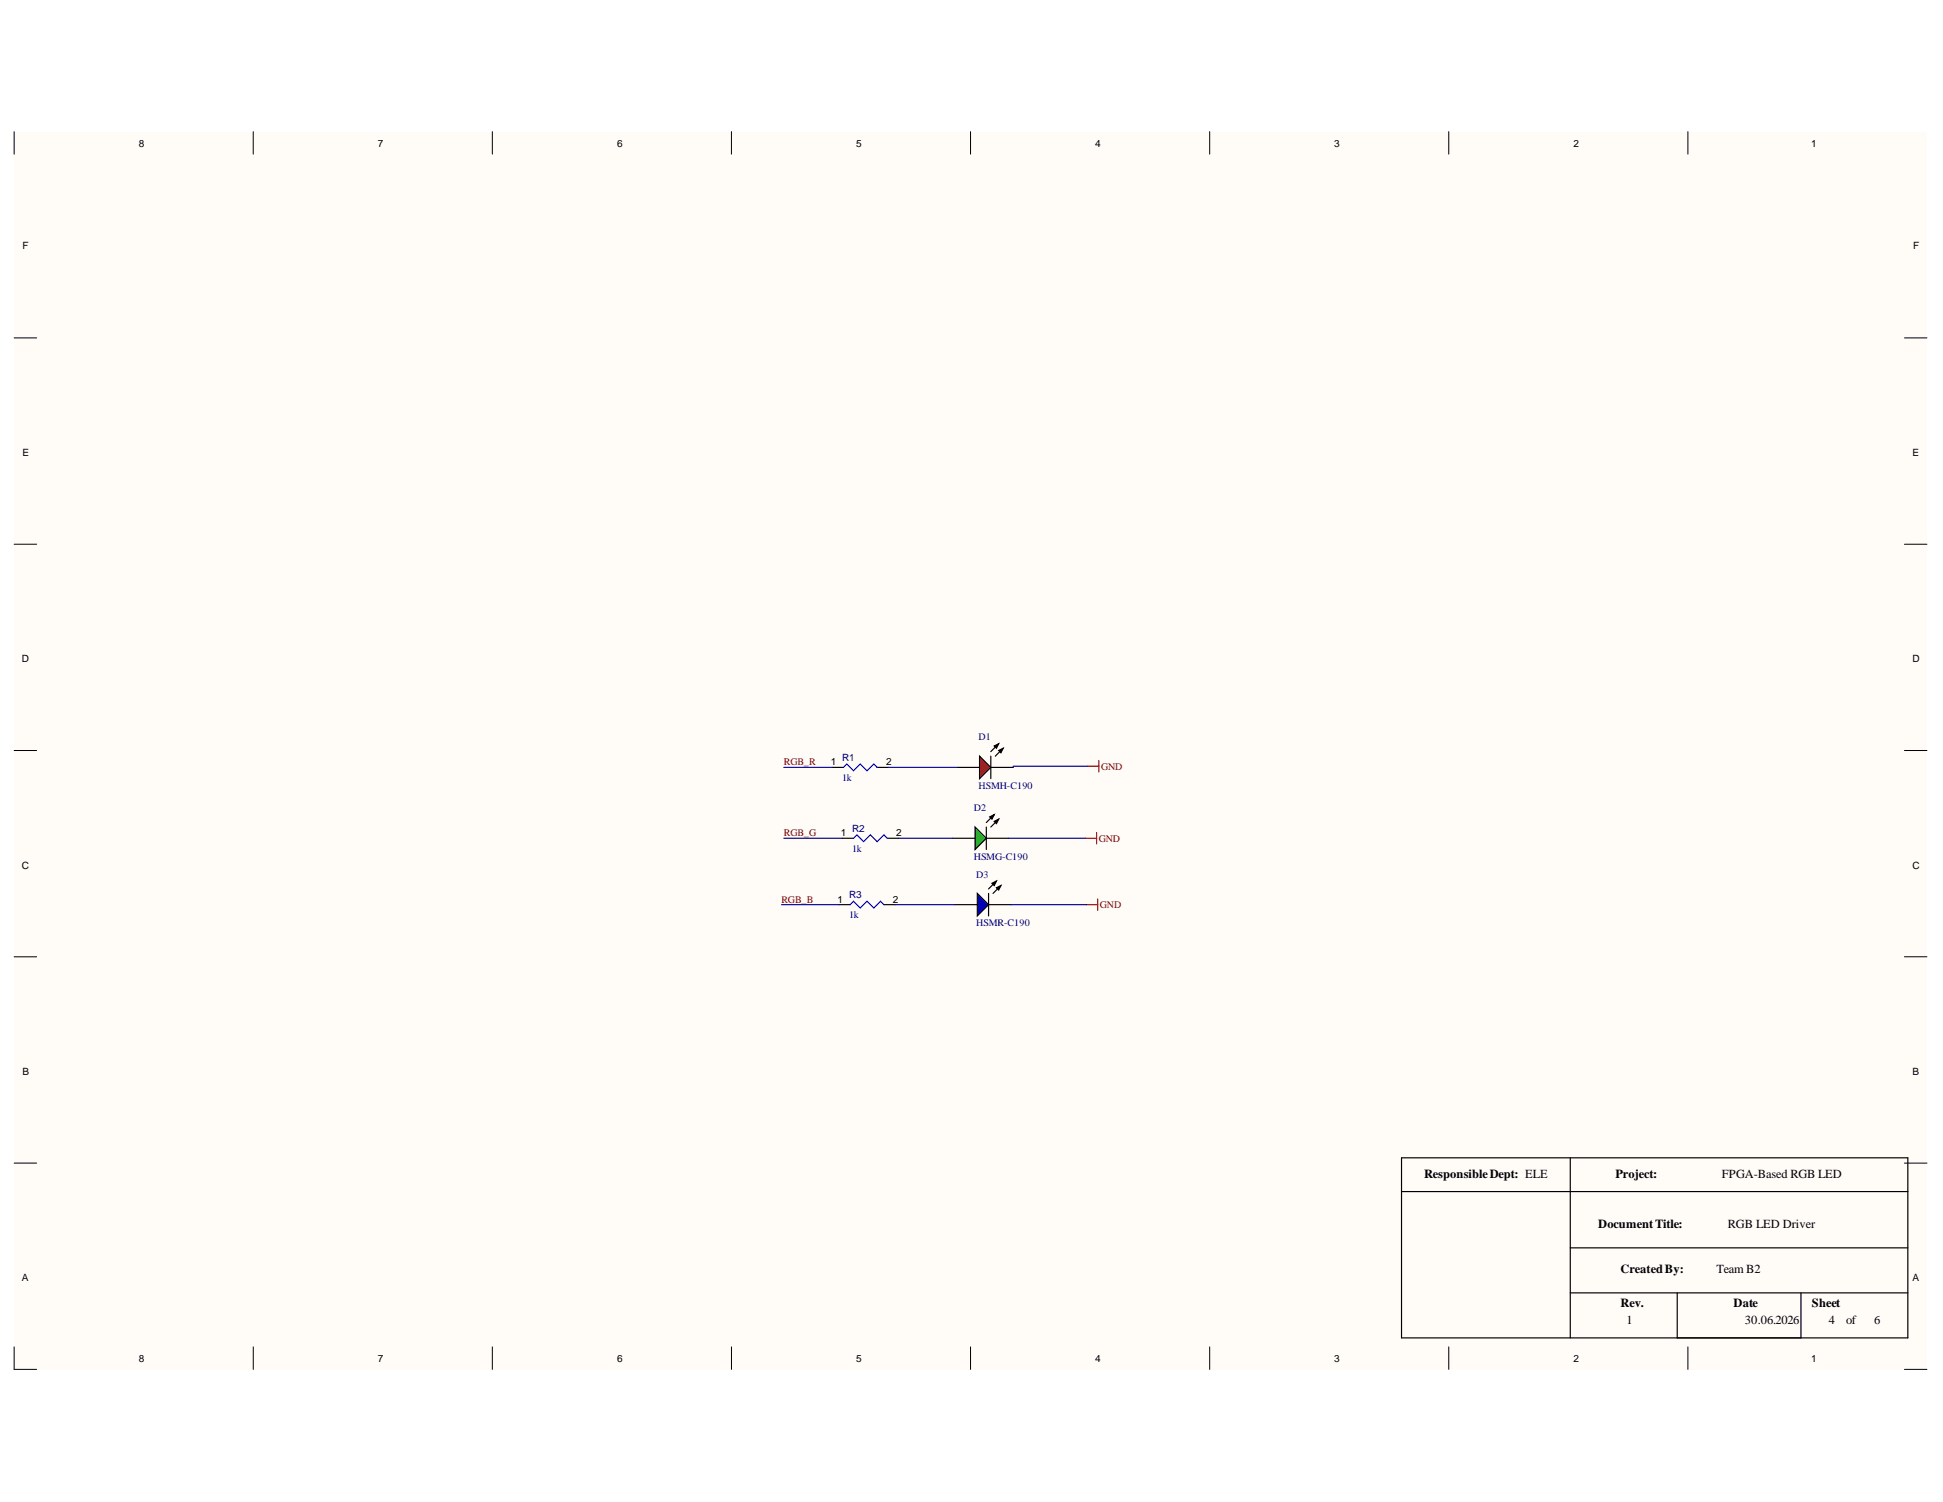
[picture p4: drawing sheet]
<svg xmlns="http://www.w3.org/2000/svg" width="279mm" height="216mm" viewBox="0 0 279 216" stroke-linecap="round" stroke-linejoin="round" font-family="sans-serif">
<defs><g id="words">
<g font-size="1.8">
<text x="204.8" y="169.3">ResponsibleDept: ELE</text>
<text x="232.3" y="169.3">Project:</text>
<text x="247.6" y="169.3">FPGA-Based RGB LED</text>
<text x="229.8" y="176.5">DocumentTitle:</text>
<text x="248.4" y="176.5">RGB LED Driver</text>
<text x="233" y="183">CreatedBy:</text>
<text x="246.8" y="183">Team B2</text>
<text x="233" y="187.9">Rev.</text>
<text x="233.9" y="190.3">1</text>
<text x="249.3" y="187.9">Date</text>
<text x="250.9" y="190.3">30.06.2026</text>
<text x="260.6" y="187.9">Sheet</text>
<text x="263" y="190.3">4</text>
<text x="265.5" y="190.3">of</text>
<text x="269.5" y="190.3">6</text>
</g>
<g font-size="1.4">
<text x="20" y="21.1">8</text>
<text x="54.3" y="21.1">7</text>
<text x="88.8" y="21.1">6</text>
<text x="123.1" y="21.1">5</text>
<text x="157.5" y="21.1">4</text>
<text x="191.8" y="21.1">3</text>
<text x="226.3" y="21.1">2</text>
<text x="260.5" y="21.1">1</text>
<text x="3.2" y="35.9">F</text>
<text x="275.1" y="35.9">F</text>
<text x="3.2" y="65.6">E</text>
<text x="275" y="65.6">E</text>
<text x="3.1" y="95.2">D</text>
<text x="275" y="95.2">D</text>
<text x="119.5" y="110">1</text>
<text x="127.4" y="110">2</text>
<text x="3.1" y="124.9">C</text>
<text x="120.9" y="120.2">1</text>
<text x="128.9" y="120.2">2</text>
<text x="275" y="124.9">C</text>
<text x="120.4" y="129.8">1</text>
<text x="128.4" y="129.8">2</text>
<text x="3.2" y="154.5">B</text>
<text x="275" y="154.5">B</text>
<text x="3.1" y="184.1">A</text>
<text x="275" y="184.1">A</text>
<text x="20" y="195.7">8</text>
<text x="54.3" y="195.7">7</text>
<text x="88.8" y="195.7">6</text>
<text x="123.1" y="195.7">5</text>
<text x="157.5" y="195.7">4</text>
<text x="191.8" y="195.7">3</text>
<text x="226.3" y="195.7">2</text>
<text x="260.5" y="195.7">1</text>
</g>
<g font-size="1.4" fill="#000080">
<text x="140.7" y="106.4">D1</text>
<text x="121.1" y="112.2">1k</text>
<text x="121.1" y="109.4">R1</text>
<text x="140.7" y="113.4">HSMH-C190</text>
<text x="122.5" y="119.5">R2</text>
<text x="140" y="116.6">D2</text>
<text x="122.5" y="122.5">1k</text>
<text x="140" y="123.6">HSMG-C190</text>
<text x="122.1" y="132">1k</text>
<text x="122.1" y="129.1">R3</text>
<text x="140.4" y="126.2">D3</text>
<text x="140.4" y="133.1">HSMR-C190</text>
</g>
<g font-size="1.4" fill="#800000">
<text x="112.7" y="110">RGB_R</text>
<text x="158.3" y="110.6">GND</text>
<text x="112.7" y="120.2">RGB_G</text>
<text x="158" y="121">GND</text>
<text x="112.4" y="129.8">RGB_B</text>
<text x="158.2" y="130.5">GND</text>
</g>
</g></defs>
<g fill="#fffcf8">
<path d="M2 18.9h275.1v177.9h-275.1z" fill-rule="evenodd"/>
<path d="M5.3 22.2h268.6v171.4h-268.6z" fill-rule="evenodd"/>
</g>
<g fill="none" stroke="#000" stroke-width=".14">
<path d="M2 18.9v3.3M36.4 18.9v3.3M70.8 18.9v3.3M105.2 18.9v3.3M139.6 18.9v3.3M174 18.9v3.3M208.3 18.9v3.3M242.7 18.9v3.3M2 48.6h3.3M273.9 48.6h3.2M2 78.2h3.3M273.9 78.2h3.2"/>
<path d="M2 107.9h3.3M273.9 107.9h3.2M2 137.5h3.3M273.9 137.5h3.2M2 167.2h3.3M273.9 167.2h3.2M2 193.6v3.2h3.3M36.4 193.6v3.2M70.8 193.6v3.2M105.2 193.6v3.2M139.6 193.6v3.2M174 193.6v3.2"/>
<path d="M208.3 193.6v3.2M242.7 193.6v3.2M273.9 196.8h3.2"/>
</g>
<path d="M119.7 110.3h1.6M126.1 110.3h1.7M120.6 130h1.7M121.1 120.5h1.6M127.1 130h1.6M127.6 120.5h1.6M137.3 130h3.2M142.2 130h3.2" fill="none" stroke="#000" stroke-width=".17"/>
<path d="M121.3 110.3l.5-.5 .9 1 1-1 1 1 .9-1 .5 .5M122.3 130l.4-.4 1 .9 1-.9 .9 .9 1-.9 .5 .4M122.7 120.5l.5-.5 1 1 1-1 .9 1 1-1 .5 .5" fill="none" stroke="#00f" stroke-width=".17"/>
<path d="M140.5 128.4l1.7 1.6-1.7 1.7z" fill="#00f"/>
<path d="M137 120.5h3.2M140.5 128.4l1.7 1.6-1.7 1.7zM141.8 120.5h3.3M142.2 128.4v3.3M142.6 127l.7-.4-.3 .7zM143.3 127.6l.6-.3-.3 .6zM143.3 126.6l-1.1 1.2M143.9 127.3l-1.1 1.1" fill="none" stroke="#000" stroke-width=".17"/>
<path d="M142.6 127l.7-.4-.3 .7zM143.3 127.6l.6-.3-.3 .6z" fill="#000"/>
<path d="M156.4 110.1h1.6M157.7 119.7v1.6M158 109.3v1.7M156.1 120.5h1.6M156.2 130h1.6M157.8 129.2v1.6" fill="none" stroke="#800000" stroke-width=".17"/>
<path d="M140.2 118.9l1.6 1.6-1.6 1.6z" fill="#00bf00"/>
<path d="M137.6 110.3h3.3M140.2 118.9l1.6 1.6-1.6 1.6zM141.8 118.9v3.2M142.3 117.4l.7-.3-.4 .6zM142.5 110.3h3.2M143 118.1l.6-.4-.3 .7zM143 117.1l-1.2 1.1M143.6 117.7l-1.1 1.2" fill="none" stroke="#000" stroke-width=".17"/>
<path d="M142.3 117.4l.7-.3-.4 .6zM143 118.1l.6-.4-.3 .7z" fill="#000"/>
<path d="M140.9 108.7l1.6 1.6-1.6 1.6z" fill="#f00"/>
<g fill="none" stroke="#000" stroke-width=".17">
<path d="M140.9 108.7l1.6 1.6-1.6 1.6zM142.5 108.7v3.2M143 107.2l.6-.3-.3 .7zM143.6 107.9l.7-.3-.4 .6zM143.6 106.9l-1.1 1.1M144.3 107.6l-1.2 1.1M201.5 166.4h72.8v25.9h-72.8zM201.5 171.3h72.8M225.8 166.4v25.9M225.8 179.4h48.5M225.8 185.8h48.5M241.2 185.8v6.5"/>
<path d="M259 185.8v6.5"/>
</g>
<path d="M143 107.2l.6-.3-.3 .7zM143.6 107.9l.7-.3-.4 .6z" fill="#000"/>
<path d="M112.7 110.3h7M127.8 110.3h9.8M156.4 110.1h-10.7v.2M112.4 130h8.2M112.7 120.5h8.4M128.7 130h8.6M129.2 120.5h7.8M145.1 120.5h11M145.4 130h10.8" fill="none" stroke="#000080" stroke-width=".17"/>
<use href="#words"/>
</svg>
